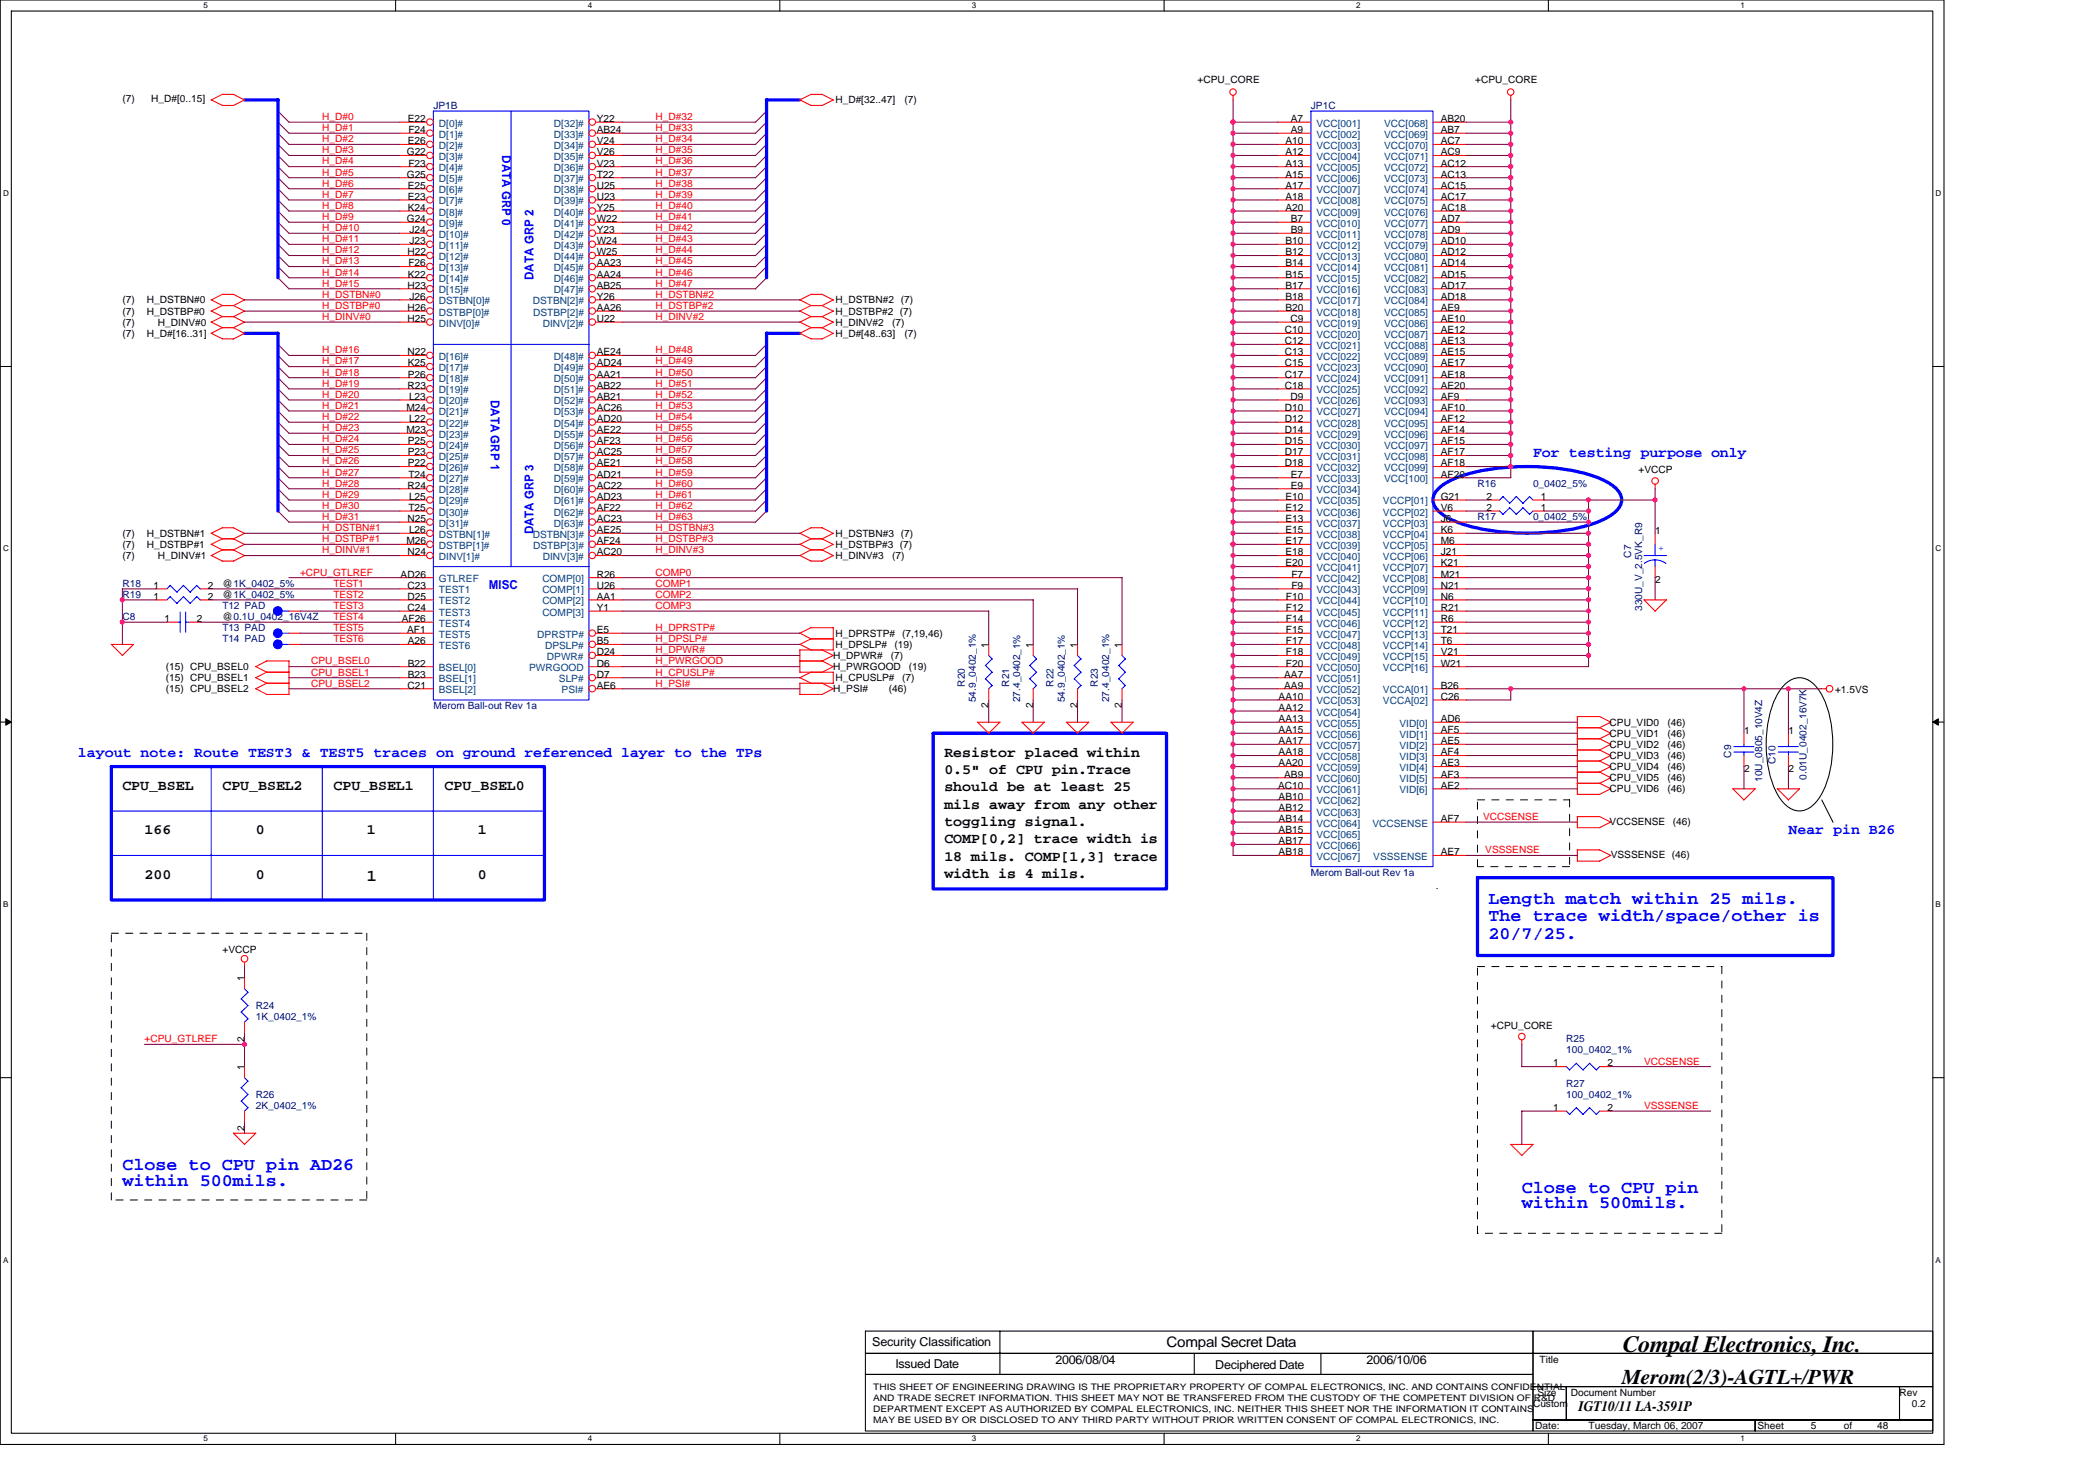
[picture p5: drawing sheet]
<svg xmlns="http://www.w3.org/2000/svg" width="297mm" height="210mm" viewBox="0 0 297 210" stroke-linecap="round" stroke-linejoin="round" font-family="sans-serif">
<defs><g id="words">
<text font-size="3.3" x="230.1" y="191.6">Compal Electronics, Inc.</text>
<text font-size="3" x="230" y="196.1">Merom(2/3)-AGTL+/PWR</text>
<g font-size="2.5" fill="#00f">
<text x="211" y="128.1">Length match within 25 mils.</text>
<text x="211" y="130.6">The trace width/space/other is</text>
<text x="211" y="133.1">20/7/25.</text>
<text x="17.4" y="165.9">Close to CPU pin AD26</text>
<text x="17.4" y="168">within 500mils.</text>
<text x="215.8" y="169">Close to CPU pin</text>
<text x="215.8" y="171.2">within 500mils.</text>
</g>
<text font-size="2.4" x="52" y="124.8">1</text>
<g font-size="2.1" fill="#00f">
<text x="217.4" y="64.7">For testing purpose only</text>
<text x="11" y="107.2">layout note: Route TEST3 &amp; TEST5 traces on ground referenced layer to the TPs</text>
<text x="253.6" y="118.3">Near pin B26</text>
</g>
<g font-size="2.1">
<text x="133.9" y="107.2">Resistor placed within</text>
<text x="17.4" y="112">CPU_BSEL</text>
<text x="31.5" y="112">CPU_BSEL2</text>
<text x="47.3" y="112">CPU_BSEL1</text>
<text x="63" y="112">CPU_BSEL0</text>
<text x="133.9" y="109.7">0.5&quot; of CPU pin.Trace</text>
<text x="133.9" y="112.1">should be at least 25</text>
<text x="20.5" y="118.3">166</text>
<text x="36.3" y="118.3">0</text>
<text x="52" y="118.3">1</text>
<text x="67.8" y="118.3">1</text>
<text x="133.9" y="114.6">mils away from any other</text>
<text x="133.9" y="117.1">toggling signal.</text>
<text x="133.9" y="119.5">COMP[0,2] trace width is</text>
<text x="20.5" y="124.6">200</text>
<text x="36.3" y="124.6">0</text>
<text x="67.8" y="124.6">0</text>
<text x="133.9" y="122">18 mils. COMP[1,3] trace</text>
<text x="133.9" y="124.4">width is 4 mils.</text>
<text x="165.4" y="191">Compal Secret Data</text>
<text x="223.8" y="200">IGT10/11 LA-3591P</text>
</g>
<g font-size="1.7" fill="#00f">
<text x="71.2" y="22" transform="rotate(90 71.2 22)">DATA GRP 0</text>
<text x="75.6" y="39.7" transform="rotate(-90 75.6 39.7)">DATA GRP 2</text>
<text x="69.6" y="56.7" transform="rotate(90 69.6 56.7)">DATA GRP 1</text>
<text x="75.6" y="75.7" transform="rotate(-90 75.6 75.7)">DATA GRP 3</text>
<text x="69.3" y="83.5">MISC</text>
</g>
<g font-size="1.7">
<text x="123.7" y="190.8">Security Classification</text>
<text x="127" y="193.8">Issued Date</text>
<text x="149.6" y="193.4">2006/08/04</text>
<text x="172.3" y="194">Deciphered Date</text>
<text x="193.7" y="193.4">2006/10/06</text>
</g>
<g font-size="1.4">
<text x="169.8" y="11.8">+CPU_CORE</text>
<text x="209.2" y="11.8">+CPU_CORE</text>
<text x="17.4" y="14.5">(7)</text>
<text x="21.4" y="14.5">H_D#[0..15]</text>
<text x="57.8" y="17.3">E22</text>
<text x="84.6" y="17.3">Y22</text>
<text x="118.4" y="14.6">H_D#[32..47]</text>
<text x="128.2" y="14.6">(7)</text>
<text x="183" y="17.3">A7</text>
<text x="204.3" y="17.3">AB20</text>
<text x="57.7" y="22">G22</text>
<text x="57.8" y="20.4">E26</text>
<text x="57.9" y="18.9">F24</text>
<text x="57.9" y="23.6">F23</text>
<text x="84.6" y="18.9">AB24</text>
<text x="84.6" y="20.4">V24</text>
<text x="84.6" y="22">V26</text>
<text x="84.6" y="23.6">V23</text>
<text x="182.2" y="20.4">A10</text>
<text x="182.2" y="22">A12</text>
<text x="182.2" y="23.6">A13</text>
<text x="183" y="18.9">A9</text>
<text x="204.3" y="18.9">AB7</text>
<text x="204.3" y="20.4">AC7</text>
<text x="204.3" y="22">AC9</text>
<text x="204.3" y="23.6">AC12</text>
<text x="57.7" y="25.2">G25</text>
<text x="57.8" y="26.7">E25</text>
<text x="57.8" y="28.3">E23</text>
<text x="57.8" y="29.9">K24</text>
<text x="84.6" y="25.2">T22</text>
<text x="84.6" y="26.7">U25</text>
<text x="84.6" y="28.3">U23</text>
<text x="84.6" y="29.9">Y25</text>
<text x="182.2" y="25.2">A15</text>
<text x="182.2" y="26.7">A17</text>
<text x="182.2" y="28.3">A18</text>
<text x="182.2" y="29.9">A20</text>
<text x="204.3" y="25.2">AC13</text>
<text x="204.3" y="26.7">AC15</text>
<text x="204.3" y="28.3">AC17</text>
<text x="204.3" y="29.9">AC18</text>
<text x="57.7" y="31.5">G24</text>
<text x="58.1" y="33">J24</text>
<text x="58.1" y="34.6">J23</text>
<text x="84.6" y="31.5">W22</text>
<text x="84.6" y="33">Y23</text>
<text x="84.6" y="34.6">W24</text>
<text x="182.2" y="34.6">B10</text>
<text x="183" y="31.5">B7</text>
<text x="183" y="33">B9</text>
<text x="204.3" y="31.5">AD7</text>
<text x="204.3" y="33">AD9</text>
<text x="204.3" y="34.6">AD10</text>
<text x="57.8" y="36.2">H22</text>
<text x="57.8" y="40.9">H23</text>
<text x="57.8" y="39.3">K22</text>
<text x="57.9" y="37.8">F26</text>
<text x="84.6" y="36.2">W25</text>
<text x="84.6" y="37.8">AA23</text>
<text x="84.6" y="39.3">AA24</text>
<text x="84.6" y="40.9">AB25</text>
<text x="182.2" y="36.2">B12</text>
<text x="182.2" y="37.8">B14</text>
<text x="182.2" y="39.3">B15</text>
<text x="182.2" y="40.9">B17</text>
<text x="204.3" y="36.2">AD12</text>
<text x="204.3" y="37.8">AD14</text>
<text x="204.3" y="39.3">AD15</text>
<text x="204.3" y="40.9">AD17</text>
<text x="17.4" y="46.1">(7)</text>
<text x="17.4" y="43">(7)</text>
<text x="17.4" y="44.6">(7)</text>
<text x="17.4" y="47.7">(7)</text>
<text x="20.8" y="43">H_DSTBN#0</text>
<text x="20.8" y="44.6">H_DSTBP#0</text>
<text x="20.8" y="47.7">H_D#[16..31]</text>
<text x="22.4" y="46.1">H_DINV#0</text>
<text x="57.8" y="45.6">H25</text>
<text x="57.8" y="44.1">H26</text>
<text x="58.1" y="42.5">J26</text>
<text x="84.6" y="45.6">U22</text>
<text x="84.6" y="42.5">Y26</text>
<text x="84.6" y="44.1">AA26</text>
<text x="118.4" y="43">H_DSTBN#2 (7)</text>
<text x="118.4" y="44.6">H_DSTBP#2 (7)</text>
<text x="118.4" y="46.1">H_DINV#2</text>
<text x="118.4" y="47.7">H_D#[48..63]</text>
<text x="126.5" y="46.1">(7)</text>
<text x="128.2" y="47.7">(7)</text>
<text x="182.2" y="47.2">C10</text>
<text x="182.2" y="42.5">B18</text>
<text x="182.2" y="44.1">B20</text>
<text x="183" y="45.6">C9</text>
<text x="204.3" y="42.5">AD18</text>
<text x="204.3" y="44.1">AE9</text>
<text x="204.3" y="45.6">AE10</text>
<text x="204.3" y="47.2">AE12</text>
<text x="57.8" y="50.4">N22</text>
<text x="57.8" y="51.9">K25</text>
<text x="57.8" y="53.5">P26</text>
<text x="84.6" y="50.4">AE24</text>
<text x="84.6" y="51.9">AD24</text>
<text x="84.6" y="53.5">AA21</text>
<text x="182.2" y="48.8">C12</text>
<text x="182.2" y="50.4">C13</text>
<text x="182.2" y="51.9">C15</text>
<text x="182.2" y="53.5">C17</text>
<text x="204.3" y="48.8">AE13</text>
<text x="204.3" y="50.4">AE15</text>
<text x="204.3" y="51.9">AE17</text>
<text x="204.3" y="53.5">AE18</text>
<text x="57.6" y="58.2">M24</text>
<text x="57.8" y="55.1">R23</text>
<text x="58" y="56.7">L23</text>
<text x="58" y="59.8">L22</text>
<text x="84.6" y="55.1">AB22</text>
<text x="84.6" y="56.7">AB21</text>
<text x="84.6" y="58.2">AC26</text>
<text x="84.6" y="59.8">AD20</text>
<text x="182.2" y="55.1">C18</text>
<text x="182.2" y="58.2">D10</text>
<text x="182.2" y="59.8">D12</text>
<text x="183" y="56.7">D9</text>
<text x="204.3" y="55.1">AE20</text>
<text x="204.3" y="56.7">AF9</text>
<text x="204.3" y="58.2">AF10</text>
<text x="204.3" y="59.8">AF12</text>
<text x="57.6" y="61.4">M23</text>
<text x="57.8" y="63">P25</text>
<text x="57.8" y="64.5">P23</text>
<text x="84.6" y="61.4">AE22</text>
<text x="84.6" y="63">AF23</text>
<text x="84.6" y="64.5">AC25</text>
<text x="182.2" y="61.4">D14</text>
<text x="182.2" y="63">D15</text>
<text x="182.2" y="64.5">D17</text>
<text x="204.3" y="61.4">AF14</text>
<text x="204.3" y="63">AF15</text>
<text x="204.3" y="64.5">AF17</text>
<text x="57.8" y="69.3">R24</text>
<text x="57.8" y="66.1">P22</text>
<text x="57.9" y="67.7">T24</text>
<text x="58" y="70.8">L25</text>
<text x="84.6" y="66.1">AE21</text>
<text x="84.6" y="67.7">AD21</text>
<text x="84.6" y="69.3">AC22</text>
<text x="84.6" y="70.8">AD23</text>
<text x="182.2" y="66.1">D18</text>
<text x="182.2" y="70.8">E10</text>
<text x="183" y="67.7">E7</text>
<text x="183" y="69.3">E9</text>
<text x="204.3" y="66.1">AF18</text>
<text x="204.3" y="67.7">AF20</text>
<text x="204.3" y="70.8">G21</text>
<text x="210.8" y="70.8">2</text>
<text x="218.5" y="70.8">1</text>
<text x="232.3" y="67.1">+VCCP</text>
<text x="17.4" y="76.1">(7)</text>
<text x="17.4" y="77.6">(7)</text>
<text x="20.8" y="76.1">H_DSTBN#1</text>
<text x="20.8" y="77.6">H_DSTBP#1</text>
<text x="57.6" y="77.1">M26</text>
<text x="57.8" y="74">N25</text>
<text x="57.9" y="72.4">T25</text>
<text x="58" y="75.6">L26</text>
<text x="84.6" y="72.4">AF22</text>
<text x="84.6" y="74">AC23</text>
<text x="84.6" y="75.6">AE25</text>
<text x="84.6" y="77.1">AF24</text>
<text x="118.4" y="76.1">H_DSTBN#3 (7)</text>
<text x="118.4" y="77.6">H_DSTBP#3 (7)</text>
<text x="182.2" y="72.4">E12</text>
<text x="182.2" y="74">E13</text>
<text x="182.2" y="75.6">E15</text>
<text x="182.2" y="77.1">E17</text>
<text x="204.3" y="74">J6</text>
<text x="204.3" y="75.6">K6</text>
<text x="204.3" y="77.1">M6</text>
<text x="204.3" y="72.4">V6</text>
<text x="210.8" y="72.4">2</text>
<text x="218.5" y="72.4">1</text>
<text x="234.7" y="75.7">1</text>
<text x="17.4" y="79.2">(7)</text>
<text x="21.8" y="83.4">1</text>
<text x="22.4" y="79.2">H_DINV#1</text>
<text x="29.5" y="83.4">2</text>
<text x="31.5" y="83.1">@1K_0402_5%</text>
<text x="56.8" y="81.9">AD26</text>
<text x="57.8" y="78.7">N24</text>
<text x="57.8" y="83.4">C23</text>
<text x="84.6" y="81.9">R26</text>
<text x="84.6" y="83.4">U26</text>
<text x="84.6" y="78.7">AC20</text>
<text x="118.4" y="79.2">H_DINV#3</text>
<text x="126.5" y="79.2">(7)</text>
<text x="182.2" y="78.7">E18</text>
<text x="182.2" y="80.3">E20</text>
<text x="183.1" y="81.9">F7</text>
<text x="183.1" y="83.4">F9</text>
<text x="204.3" y="78.7">J21</text>
<text x="204.3" y="80.3">K21</text>
<text x="204.3" y="81.9">M21</text>
<text x="204.3" y="83.4">N21</text>
<text x="234.7" y="82.7">2</text>
<text x="21.8" y="85">1</text>
<text x="23.3" y="88.2">1</text>
<text x="27.9" y="88.2">2</text>
<text x="29.5" y="85">2</text>
<text x="31.5" y="87.9">@0.1U_0402_16V4Z</text>
<text x="31.5" y="84.7">@1K_0402_5%</text>
<text x="57" y="88.2">AF26</text>
<text x="57.7" y="89.7">AF1</text>
<text x="57.8" y="86.6">C24</text>
<text x="57.8" y="85">D25</text>
<text x="84.6" y="85">AA1</text>
<text x="84.6" y="86.6">Y1</text>
<text x="84.6" y="89.7">E5</text>
<text x="182.3" y="85">F10</text>
<text x="182.3" y="86.6">F12</text>
<text x="182.3" y="88.2">F14</text>
<text x="182.3" y="89.7">F15</text>
<text x="204.3" y="85">N6</text>
<text x="204.3" y="86.6">R21</text>
<text x="204.3" y="88.2">R6</text>
<text x="204.3" y="89.7">T21</text>
<text x="23.5" y="95">(15) CPU_BSEL0</text>
<text x="57.8" y="94.5">B22</text>
<text x="57.8" y="91.3">A26</text>
<text x="84.6" y="91.3">B5</text>
<text x="84.6" y="92.9">D24</text>
<text x="84.6" y="94.5">D6</text>
<text x="118.1" y="93.4">H_DPWR#</text>
<text x="118.1" y="95">H_PWRGOOD</text>
<text x="118.4" y="90.2">H_DPRSTP# (7,19,46)</text>
<text x="118.4" y="91.8">H_DPSLP#</text>
<text x="126.3" y="93.4">(7)</text>
<text x="126.8" y="91.8">(19)</text>
<text x="128.9" y="95">(19)</text>
<text x="140.2" y="91.8" transform="rotate(-90 140.2 91.8)">1</text>
<text x="146.5" y="91.8" transform="rotate(-90 146.5 91.8)">1</text>
<text x="152.8" y="91.8" transform="rotate(-90 152.8 91.8)">1</text>
<text x="159.1" y="91.8" transform="rotate(-90 159.1 91.8)">1</text>
<text x="182.3" y="91.3">F17</text>
<text x="182.3" y="92.9">F18</text>
<text x="182.3" y="94.5">F20</text>
<text x="204.3" y="91.3">T6</text>
<text x="204.3" y="92.9">V21</text>
<text x="204.3" y="94.5">W21</text>
<text x="23.5" y="96.5">(15) CPU_BSEL1</text>
<text x="23.5" y="98.1">(15) CPU_BSEL2</text>
<text x="57.8" y="97.6">C21</text>
<text x="57.8" y="96">B23</text>
<text x="84.6" y="97.6">AE6</text>
<text x="84.6" y="96">D7</text>
<text x="118.1" y="98.1">H_PSI#</text>
<text x="118.4" y="96.5">H_CPUSLP#</text>
<text x="126" y="98.1">(46)</text>
<text x="127.9" y="96.5">(7)</text>
<text x="140.2" y="100.4" transform="rotate(-90 140.2 100.4)">2</text>
<text x="146.5" y="100.4" transform="rotate(-90 146.5 100.4)">2</text>
<text x="152.8" y="100.4" transform="rotate(-90 152.8 100.4)">2</text>
<text x="159.1" y="100.4" transform="rotate(-90 159.1 100.4)">2</text>
<text x="181.3" y="99.2">AA10</text>
<text x="181.3" y="100.8">AA12</text>
<text x="182.1" y="96">AA7</text>
<text x="182.1" y="97.6">AA9</text>
<text x="204.3" y="97.6">B26</text>
<text x="204.3" y="99.2">C26</text>
<text x="260.2" y="98.3">+1.5VS</text>
<text x="181.3" y="102.3">AA13</text>
<text x="181.3" y="103.9">AA15</text>
<text x="181.3" y="105.5">AA17</text>
<text x="181.3" y="107.1">AA18</text>
<text x="204.3" y="102.3">AD6</text>
<text x="204.3" y="103.9">AF5</text>
<text x="204.3" y="105.5">AE5</text>
<text x="204.3" y="107.1">AF4</text>
<text x="228.2" y="102.8">CPU_VID0</text>
<text x="228.2" y="104.4">CPU_VID1</text>
<text x="228.2" y="106">CPU_VID2</text>
<text x="228.2" y="107.6">CPU_VID3</text>
<text x="236.4" y="102.8">(46)</text>
<text x="236.4" y="104.4">(46)</text>
<text x="236.4" y="106">(46)</text>
<text x="236.4" y="107.6">(46)</text>
<text x="247.3" y="104.1">1</text>
<text x="253.6" y="104.1">1</text>
<text x="181.2" y="111.8">AC10</text>
<text x="181.3" y="108.6">AA20</text>
<text x="181.3" y="113.3">AB10</text>
<text x="182.1" y="110.2">AB9</text>
<text x="204.3" y="108.6">AE3</text>
<text x="204.3" y="110.2">AF3</text>
<text x="204.3" y="111.8">AE2</text>
<text x="228.2" y="109.1">CPU_VID4</text>
<text x="228.2" y="110.7">CPU_VID5</text>
<text x="228.2" y="112.3">CPU_VID6</text>
<text x="236.4" y="109.1">(46)</text>
<text x="236.4" y="110.7">(46)</text>
<text x="236.4" y="112.3">(46)</text>
<text x="247.3" y="109.5">2</text>
<text x="253.6" y="109.5">2</text>
<text x="181.3" y="114.9">AB12</text>
<text x="181.3" y="116.5">AB14</text>
<text x="181.3" y="118.1">AB15</text>
<text x="181.3" y="119.7">AB17</text>
<text x="204.3" y="116.5">AF7</text>
<text x="228.2" y="116.9">VCCSENSE</text>
<text x="237.2" y="116.9">(46)</text>
<text x="181.3" y="121.2">AB18</text>
<text x="203.6" y="126">.</text>
<text x="204.3" y="121.2">AE7</text>
<text x="228.4" y="121.6">VSSSENSE (46)</text>
<text x="31.5" y="135.1">+VCCP</text>
<text x="34.6" y="139" transform="rotate(-90 34.6 139)">1</text>
<text x="34.6" y="147.6" transform="rotate(-90 34.6 147.6)">2</text>
<text x="211.4" y="145.8">+CPU_CORE</text>
<text x="34.6" y="151.6" transform="rotate(-90 34.6 151.6)">1</text>
<text x="220.2" y="151.2">1</text>
<text x="227.9" y="151.2">2</text>
<text x="34.6" y="160.2" transform="rotate(-90 34.6 160.2)">2</text>
<text x="220.2" y="157.5">1</text>
<text x="227.9" y="157.5">2</text>
<text x="218" y="197.8">Size</text>
<text x="218.3" y="193.2">Title</text>
<text x="222.7" y="197.8">Document Number</text>
<text x="269.3" y="197.8">Rev</text>
<text x="217.4" y="199.4">Custom</text>
<text x="217.7" y="202.5">Date:</text>
<text x="225.2" y="202.5">Tuesday, March 06, 2007</text>
<text x="249.2" y="202.5">Sheet</text>
<text x="256.7" y="202.5">5</text>
<text x="261.4" y="202.5">of</text>
<text x="266.2" y="202.5">48</text>
<text x="271.1" y="199.4">0.2</text>
</g>
<g font-size="1.4" fill="#f00">
<text x="45.7" y="17">H_D#0</text>
<text x="92.9" y="17">H_D#32</text>
<text x="45.7" y="23.3">H_D#4</text>
<text x="45.7" y="21.7">H_D#3</text>
<text x="45.7" y="20.2">H_D#2</text>
<text x="45.7" y="18.6">H_D#1</text>
<text x="92.9" y="21.7">H_D#35</text>
<text x="92.9" y="20.2">H_D#34</text>
<text x="92.9" y="18.6">H_D#33</text>
<text x="92.9" y="23.3">H_D#36</text>
<text x="45.7" y="26.5">H_D#6</text>
<text x="45.7" y="29.6">H_D#8</text>
<text x="45.7" y="24.9">H_D#5</text>
<text x="45.7" y="28">H_D#7</text>
<text x="92.9" y="24.9">H_D#37</text>
<text x="92.9" y="28">H_D#39</text>
<text x="92.9" y="29.6">H_D#40</text>
<text x="92.9" y="26.5">H_D#38</text>
<text x="45.7" y="32.8">H_D#10</text>
<text x="45.7" y="31.2">H_D#9</text>
<text x="45.7" y="35.9">H_D#12</text>
<text x="45.7" y="34.3">H_D#11</text>
<text x="92.9" y="31.2">H_D#41</text>
<text x="92.9" y="34.3">H_D#43</text>
<text x="92.9" y="35.9">H_D#44</text>
<text x="92.9" y="32.8">H_D#42</text>
<text x="45.7" y="39.1">H_D#14</text>
<text x="45.7" y="37.5">H_D#13</text>
<text x="45.7" y="40.6">H_D#15</text>
<text x="92.9" y="39.1">H_D#46</text>
<text x="92.9" y="40.6">H_D#47</text>
<text x="92.9" y="37.5">H_D#45</text>
<text x="45.7" y="45.4">H_DINV#0</text>
<text x="45.7" y="43.8">H_DSTBP#0</text>
<text x="45.7" y="42.2">H_DSTBN#0</text>
<text x="92.9" y="45.4">H_DINV#2</text>
<text x="92.9" y="42.2">H_DSTBN#2</text>
<text x="92.9" y="43.8">H_DSTBP#2</text>
<text x="45.7" y="50.1">H_D#16</text>
<text x="45.7" y="53.2">H_D#18</text>
<text x="45.7" y="51.6">H_D#17</text>
<text x="92.9" y="50.1">H_D#48</text>
<text x="92.9" y="53.2">H_D#50</text>
<text x="92.9" y="51.6">H_D#49</text>
<text x="45.7" y="56.4">H_D#20</text>
<text x="45.7" y="54.8">H_D#19</text>
<text x="45.7" y="59.5">H_D#22</text>
<text x="45.7" y="58">H_D#21</text>
<text x="92.9" y="56.4">H_D#52</text>
<text x="92.9" y="54.8">H_D#51</text>
<text x="92.9" y="59.5">H_D#54</text>
<text x="92.9" y="58">H_D#53</text>
<text x="45.7" y="64.3">H_D#25</text>
<text x="45.7" y="62.7">H_D#24</text>
<text x="45.7" y="61.1">H_D#23</text>
<text x="45.7" y="65.8">H_D#26</text>
<text x="92.9" y="62.7">H_D#56</text>
<text x="92.9" y="61.1">H_D#55</text>
<text x="92.9" y="65.8">H_D#58</text>
<text x="92.9" y="64.3">H_D#57</text>
<text x="45.7" y="67.4">H_D#27</text>
<text x="45.7" y="70.5">H_D#29</text>
<text x="45.7" y="69">H_D#28</text>
<text x="92.9" y="67.4">H_D#59</text>
<text x="92.9" y="70.5">H_D#61</text>
<text x="92.9" y="69">H_D#60</text>
<text x="45.7" y="73.7">H_D#31</text>
<text x="45.7" y="72.1">H_D#30</text>
<text x="45.7" y="76.9">H_DSTBP#1</text>
<text x="45.7" y="75.3">H_DSTBN#1</text>
<text x="92.9" y="75.3">H_DSTBN#3</text>
<text x="92.9" y="76.9">H_DSTBP#3</text>
<text x="92.9" y="73.7">H_D#63</text>
<text x="92.9" y="72.1">H_D#62</text>
<text x="42.5" y="81.6">+CPU_GTLREF</text>
<text x="45.7" y="78.4">H_DINV#1</text>
<text x="47.3" y="83.1">TEST1</text>
<text x="92.9" y="78.4">H_DINV#3</text>
<text x="92.9" y="81.6">COMP0</text>
<text x="92.9" y="83.1">COMP1</text>
<text x="47.3" y="84.7">TEST2</text>
<text x="47.3" y="87.9">TEST4</text>
<text x="47.3" y="86.3">TEST3</text>
<text x="47.3" y="89.5">TEST5</text>
<text x="92.9" y="84.7">COMP2</text>
<text x="92.9" y="86.3">COMP3</text>
<text x="92.9" y="89.5">H_DPRSTP#</text>
<text x="44.1" y="95.8">CPU_BSEL1</text>
<text x="44.1" y="94.2">CPU_BSEL0</text>
<text x="47.3" y="91">TEST6</text>
<text x="92.9" y="94.2">H_PWRGOOD</text>
<text x="92.9" y="95.8">H_CPUSLP#</text>
<text x="92.9" y="91">H_DPSLP#</text>
<text x="92.9" y="92.6">H_DPWR#</text>
<text x="44.1" y="97.3">CPU_BSEL2</text>
<text x="92.9" y="97.3">H_PSI#</text>
<text x="210.3" y="116.2">VCCSENSE</text>
<text x="210.6" y="120.9">VSSSENSE</text>
<text x="20.5" y="147.7">+CPU_GTLREF</text>
<text x="233.1" y="150.9">VCCSENSE</text>
<text x="233.1" y="157.2">VSSSENSE</text>
</g>
<g font-size="1.4" fill="#000080">
<text x="61.4" y="15.4">JP1B</text>
<text x="185.9" y="15.4">JP1C</text>
<text x="209.5" y="69">R16</text>
<text x="217.4" y="69">0_0402_5%</text>
<text x="209.5" y="73.7">R17</text>
<text x="217.4" y="73.7">0_0402_5%</text>
<text x="17.4" y="83.1">R18</text>
<text x="231.3" y="79" transform="rotate(-90 231.3 79)">C7</text>
<text x="17.4" y="87.9">C8</text>
<text x="17.4" y="84.7">R19</text>
<text x="31.5" y="86.3">T12 PAD</text>
<text x="31.5" y="89.5">T13 PAD</text>
<text x="232.8" y="86.6" transform="rotate(-90 232.8 86.6)">330U_V_2.5VK_R9</text>
<text x="31.5" y="91">T14 PAD</text>
<text x="61.4" y="100.5">Merom Ball-out Rev 1a</text>
<text x="136.8" y="97.3" transform="rotate(-90 136.8 97.3)">R20</text>
<text x="138.3" y="99.5" transform="rotate(-90 138.3 99.5)">54.9_0402_1%</text>
<text x="143.1" y="97.3" transform="rotate(-90 143.1 97.3)">R21</text>
<text x="144.6" y="99.5" transform="rotate(-90 144.6 99.5)">27.4_0402_1%</text>
<text x="149.4" y="97.3" transform="rotate(-90 149.4 97.3)">R22</text>
<text x="151" y="99.5" transform="rotate(-90 151 99.5)">54.9_0402_1%</text>
<text x="155.7" y="97.3" transform="rotate(-90 155.7 97.3)">R23</text>
<text x="157.2" y="99.5" transform="rotate(-90 157.2 99.5)">27.4_0402_1%</text>
<text x="245.4" y="107.4" transform="rotate(-90 245.4 107.4)">C9</text>
<text x="249.8" y="110.8" transform="rotate(-90 249.8 110.8)">10U_0805_10V4Z</text>
<text x="251.7" y="108.3" transform="rotate(-90 251.7 108.3)">C10</text>
<text x="256.2" y="110.5" transform="rotate(-90 256.2 110.5)">0.01U_0402_16V7K</text>
<text x="185.9" y="124.1">Merom Ball-out Rev 1a</text>
<text x="36.3" y="143">R24</text>
<text x="36.3" y="144.6">1K_0402_1%</text>
<text x="222.1" y="147.7">R25</text>
<text x="222.1" y="149.3">100_0402_1%</text>
<text x="36.3" y="155.6">R26</text>
<text x="222.1" y="154">R27</text>
<text x="222.1" y="155.6">100_0402_1%</text>
<text x="36.3" y="157.2">2K_0402_1%</text>
</g>
<g font-size="1.4" fill="#004080">
<text x="62.2" y="17.9">D[0]#</text>
<text x="78.5" y="17.9">D[32]#</text>
<text x="186.6" y="17.9">VCC[001]</text>
<text x="196.3" y="18">VCC[068]</text>
<text x="62.2" y="19.5">D[1]#</text>
<text x="62.2" y="21.1">D[2]#</text>
<text x="62.2" y="22.7">D[3]#</text>
<text x="78.5" y="19.5">D[33]#</text>
<text x="78.5" y="21.1">D[34]#</text>
<text x="78.5" y="22.7">D[35]#</text>
<text x="186.6" y="19.5">VCC[002]</text>
<text x="186.6" y="21.1">VCC[003]</text>
<text x="186.6" y="22.7">VCC[004]</text>
<text x="196.3" y="19.5">VCC[069]</text>
<text x="196.3" y="21.1">VCC[070]</text>
<text x="196.3" y="22.7">VCC[071]</text>
<text x="62.2" y="24.3">D[4]#</text>
<text x="62.2" y="25.8">D[5]#</text>
<text x="62.2" y="27.4">D[6]#</text>
<text x="62.2" y="29">D[7]#</text>
<text x="78.5" y="24.3">D[36]#</text>
<text x="78.5" y="25.8">D[37]#</text>
<text x="78.5" y="27.4">D[38]#</text>
<text x="78.5" y="29">D[39]#</text>
<text x="186.6" y="24.3">VCC[005]</text>
<text x="186.6" y="25.8">VCC[006]</text>
<text x="186.6" y="27.4">VCC[007]</text>
<text x="186.6" y="29">VCC[008]</text>
<text x="196.3" y="24.3">VCC[072]</text>
<text x="196.3" y="25.8">VCC[073]</text>
<text x="196.3" y="27.4">VCC[074]</text>
<text x="196.3" y="29">VCC[075]</text>
<text x="62.2" y="33.7">D[10]#</text>
<text x="62.2" y="35.3">D[11]#</text>
<text x="62.2" y="30.5">D[8]#</text>
<text x="62.2" y="32.1">D[9]#</text>
<text x="78.5" y="30.5">D[40]#</text>
<text x="78.5" y="32.1">D[41]#</text>
<text x="78.5" y="33.7">D[42]#</text>
<text x="78.5" y="35.3">D[43]#</text>
<text x="186.6" y="30.5">VCC[009]</text>
<text x="186.6" y="32.1">VCC[010]</text>
<text x="186.6" y="33.7">VCC[011]</text>
<text x="186.6" y="35.3">VCC[012]</text>
<text x="196.3" y="30.5">VCC[076]</text>
<text x="196.3" y="32.1">VCC[077]</text>
<text x="196.3" y="33.7">VCC[078]</text>
<text x="196.3" y="35.3">VCC[079]</text>
<text x="62.2" y="36.9">D[12]#</text>
<text x="62.2" y="38.4">D[13]#</text>
<text x="62.2" y="40">D[14]#</text>
<text x="62.2" y="41.6">D[15]#</text>
<text x="78.5" y="36.9">D[44]#</text>
<text x="78.5" y="38.4">D[45]#</text>
<text x="78.5" y="40">D[46]#</text>
<text x="78.5" y="41.6">D[47]#</text>
<text x="186.6" y="36.9">VCC[013]</text>
<text x="186.6" y="38.4">VCC[014]</text>
<text x="186.6" y="40">VCC[015]</text>
<text x="186.6" y="41.6">VCC[016]</text>
<text x="196.3" y="36.9">VCC[080]</text>
<text x="196.3" y="38.4">VCC[081]</text>
<text x="196.3" y="40">VCC[082]</text>
<text x="196.3" y="41.6">VCC[083]</text>
<text x="62.2" y="46.3">DINV[0]#</text>
<text x="62.2" y="43.1">DSTBN[0]#</text>
<text x="62.2" y="44.7">DSTBP[0]#</text>
<text x="75.5" y="43.1">DSTBN[2]#</text>
<text x="75.6" y="44.7">DSTBP[2]#</text>
<text x="77" y="46.3">DINV[2]#</text>
<text x="186.6" y="43.1">VCC[017]</text>
<text x="186.6" y="44.7">VCC[018]</text>
<text x="186.6" y="46.3">VCC[019]</text>
<text x="186.6" y="47.9">VCC[020]</text>
<text x="196.3" y="43.1">VCC[084]</text>
<text x="196.3" y="44.7">VCC[085]</text>
<text x="196.3" y="46.3">VCC[086]</text>
<text x="196.3" y="47.9">VCC[087]</text>
<text x="62.2" y="51">D[16]#</text>
<text x="62.2" y="52.6">D[17]#</text>
<text x="78.5" y="51">D[48]#</text>
<text x="78.5" y="52.6">D[49]#</text>
<text x="186.6" y="49.4">VCC[021]</text>
<text x="186.6" y="51">VCC[022]</text>
<text x="186.6" y="52.6">VCC[023]</text>
<text x="196.3" y="49.4">VCC[088]</text>
<text x="196.3" y="51">VCC[089]</text>
<text x="196.3" y="52.6">VCC[090]</text>
<text x="62.2" y="54.2">D[18]#</text>
<text x="62.2" y="55.8">D[19]#</text>
<text x="62.2" y="57.3">D[20]#</text>
<text x="62.2" y="58.9">D[21]#</text>
<text x="78.5" y="54.2">D[50]#</text>
<text x="78.5" y="55.8">D[51]#</text>
<text x="78.5" y="57.3">D[52]#</text>
<text x="78.5" y="58.9">D[53]#</text>
<text x="186.6" y="54.2">VCC[024]</text>
<text x="186.6" y="55.8">VCC[025]</text>
<text x="186.6" y="57.3">VCC[026]</text>
<text x="186.6" y="58.9">VCC[027]</text>
<text x="196.3" y="54.2">VCC[091]</text>
<text x="196.3" y="55.8">VCC[092]</text>
<text x="196.3" y="57.3">VCC[093]</text>
<text x="196.3" y="58.9">VCC[094]</text>
<text x="62.2" y="60.5">D[22]#</text>
<text x="62.2" y="62">D[23]#</text>
<text x="62.2" y="63.6">D[24]#</text>
<text x="62.2" y="65.2">D[25]#</text>
<text x="78.5" y="60.5">D[54]#</text>
<text x="78.5" y="62">D[55]#</text>
<text x="78.5" y="63.6">D[56]#</text>
<text x="78.5" y="65.2">D[57]#</text>
<text x="186.6" y="60.5">VCC[028]</text>
<text x="186.6" y="62">VCC[029]</text>
<text x="186.6" y="63.6">VCC[030]</text>
<text x="186.6" y="65.2">VCC[031]</text>
<text x="196.3" y="60.5">VCC[095]</text>
<text x="196.3" y="62">VCC[096]</text>
<text x="196.3" y="63.6">VCC[097]</text>
<text x="196.3" y="65.2">VCC[098]</text>
<text x="62.2" y="66.8">D[26]#</text>
<text x="62.2" y="68.3">D[27]#</text>
<text x="62.2" y="69.9">D[28]#</text>
<text x="62.2" y="71.5">D[29]#</text>
<text x="78.5" y="66.8">D[58]#</text>
<text x="78.5" y="68.3">D[59]#</text>
<text x="78.5" y="69.9">D[60]#</text>
<text x="78.5" y="71.5">D[61]#</text>
<text x="186.6" y="66.8">VCC[032]</text>
<text x="186.6" y="68.3">VCC[033]</text>
<text x="186.6" y="69.9">VCC[034]</text>
<text x="186.6" y="71.5">VCC[035]</text>
<text x="196.1" y="71.5">VCCP[01]</text>
<text x="196.3" y="66.8">VCC[099]</text>
<text x="196.3" y="68.3">VCC[100]</text>
<text x="62.2" y="73.1">D[30]#</text>
<text x="62.2" y="74.6">D[31]#</text>
<text x="62.2" y="76.2">DSTBN[1]#</text>
<text x="62.2" y="77.8">DSTBP[1]#</text>
<text x="75.5" y="76.2">DSTBN[3]#</text>
<text x="75.6" y="77.8">DSTBP[3]#</text>
<text x="78.5" y="73.1">D[62]#</text>
<text x="78.5" y="74.6">D[63]#</text>
<text x="186.6" y="73.1">VCC[036]</text>
<text x="186.6" y="74.6">VCC[037]</text>
<text x="186.6" y="76.2">VCC[038]</text>
<text x="186.6" y="77.8">VCC[039]</text>
<text x="196.1" y="73.1">VCCP[02]</text>
<text x="196.1" y="74.6">VCCP[03]</text>
<text x="196.1" y="76.2">VCCP[04]</text>
<text x="196.1" y="77.8">VCCP[05]</text>
<text x="62.2" y="79.4">DINV[1]#</text>
<text x="62.2" y="82.5">GTLREF</text>
<text x="76.9" y="82.5">COMP[0]</text>
<text x="77" y="79.4">DINV[3]#</text>
<text x="186.6" y="79.4">VCC[040]</text>
<text x="186.6" y="80.9">VCC[041]</text>
<text x="186.6" y="82.5">VCC[042]</text>
<text x="196.1" y="79.4">VCCP[06]</text>
<text x="196.1" y="80.9">VCCP[07]</text>
<text x="196.1" y="82.5">VCCP[08]</text>
<text x="62.2" y="87.2">TEST3</text>
<text x="62.2" y="85.7">TEST2</text>
<text x="62.2" y="88.8">TEST4</text>
<text x="62.2" y="84.1">TEST1</text>
<text x="76.9" y="84.1">COMP[1]</text>
<text x="76.9" y="85.7">COMP[2]</text>
<text x="76.9" y="87.2">COMP[3]</text>
<text x="186.6" y="84.1">VCC[043]</text>
<text x="186.6" y="85.7">VCC[044]</text>
<text x="186.6" y="87.2">VCC[045]</text>
<text x="186.6" y="88.8">VCC[046]</text>
<text x="196.1" y="84.1">VCCP[09]</text>
<text x="196.1" y="85.7">VCCP[10]</text>
<text x="196.1" y="87.3">VCCP[11]</text>
<text x="196.1" y="88.8">VCCP[12]</text>
<text x="62.2" y="90.4">TEST5</text>
<text x="62.2" y="95.1">BSEL[0]</text>
<text x="62.2" y="92">TEST6</text>
<text x="75" y="95.1">PWRGOOD</text>
<text x="76.2" y="90.4">DPRSTP#</text>
<text x="77.3" y="92">DPSLP#</text>
<text x="77.6" y="93.5">DPWR#</text>
<text x="186.6" y="90.4">VCC[047]</text>
<text x="186.6" y="92">VCC[048]</text>
<text x="186.6" y="93.5">VCC[049]</text>
<text x="186.6" y="95.1">VCC[050]</text>
<text x="196.1" y="90.4">VCCP[13]</text>
<text x="196.1" y="92">VCCP[14]</text>
<text x="196.1" y="93.5">VCCP[15]</text>
<text x="196.1" y="95.1">VCCP[16]</text>
<text x="62.2" y="96.7">BSEL[1]</text>
<text x="62.2" y="98.3">BSEL[2]</text>
<text x="79.2" y="96.7">SLP#</text>
<text x="79.6" y="98.3">PSI#</text>
<text x="186.6" y="96.7">VCC[051]</text>
<text x="186.6" y="98.3">VCC[052]</text>
<text x="186.6" y="99.8">VCC[053]</text>
<text x="186.6" y="101.4">VCC[054]</text>
<text x="196.1" y="99.8">VCCA[02]</text>
<text x="196.1" y="98.3">VCCA[01]</text>
<text x="186.6" y="103">VCC[055]</text>
<text x="186.6" y="104.6">VCC[056]</text>
<text x="186.6" y="106.1">VCC[057]</text>
<text x="186.6" y="107.7">VCC[058]</text>
<text x="198.4" y="103">VID[0]</text>
<text x="198.4" y="104.6">VID[1]</text>
<text x="198.4" y="106.1">VID[2]</text>
<text x="198.4" y="107.7">VID[3]</text>
<text x="186.6" y="109.3">VCC[059]</text>
<text x="186.6" y="110.9">VCC[060]</text>
<text x="186.6" y="112.4">VCC[061]</text>
<text x="198.4" y="112.4">VID[6]</text>
<text x="198.4" y="109.3">VID[4]</text>
<text x="198.4" y="110.9">VID[5]</text>
<text x="186.6" y="114">VCC[062]</text>
<text x="186.6" y="115.6">VCC[063]</text>
<text x="186.6" y="117.2">VCC[064]</text>
<text x="186.6" y="118.7">VCC[065]</text>
<text x="194.6" y="117.2">VCCSENSE</text>
<text x="186.6" y="120.3">VCC[066]</text>
<text x="186.6" y="121.9">VCC[067]</text>
<text x="194.7" y="121.9">VSSSENSE</text>
</g>
<text font-size="1.4" fill="#00f" x="235.2" y="78.1">+</text>
<g font-size="1.3">
<text x="123.8" y="197">THIS SHEET OF ENGINEERING DRAWING IS THE PROPRIETARY PROPERTY OF COMPAL ELECTRONICS, INC. AND CONTAINS CONFIDENTIAL</text>
<text x="123.8" y="198.6">AND TRADE SECRET INFORMATION. THIS SHEET MAY NOT BE TRANSFERED FROM THE CUSTODY OF THE COMPETENT DIVISION OF R&amp;D</text>
<text x="123.8" y="200.1">DEPARTMENT EXCEPT AS AUTHORIZED BY COMPAL ELECTRONICS, INC. NEITHER THIS SHEET NOR THE INFORMATION IT CONTAINS</text>
<text x="123.8" y="201.6">MAY BE USED BY OR DISCLOSED TO ANY THIRD PARTY WITHOUT PRIOR WRITTEN CONSENT OF COMPAL ELECTRONICS, INC.</text>
</g>
<g font-size="1.1">
<text x="28.8" y="1.2">5</text>
<text x="83.3" y="1.2">4</text>
<text x="137.8" y="1.2">3</text>
<text x="192.3" y="1.2">2</text>
<text x="246.8" y="1.2">1</text>
<text x=".4" y="27.8">D</text>
<text x="274.4" y="27.8">D</text>
<text x=".4" y="78.1">C</text>
<text x="274.4" y="78.1">C</text>
<text x=".4" y="128.5">B</text>
<text x="274.4" y="128.5">B</text>
<text x=".4" y="178.9">A</text>
<text x="274.4" y="178.9">A</text>
<text x="28.8" y="204.3">5</text>
<text x="83.3" y="204.3">4</text>
<text x="137.8" y="204.3">3</text>
<text x="192.3" y="204.3">2</text>
<text x="246.8" y="204.3">1</text>
</g>
</g></defs>
<path d="M0 0h275.6v204.7h-275.6zM1.6 1.6h272.4v201.5h-272.4z" fill="none" stroke="#000" stroke-width=".15"/>
<g fill="#fff">
<path d="M28.8 .1h.7v1.3h-.7z"/>
<path d="M28.8 203.3h.7v1.3h-.7z"/>
</g>
<path d="M56.1 0v1.6M56.1 203.1v1.6" fill="none" stroke="#000" stroke-width=".15"/>
<g fill="#fff">
<path d="M83.3 .1h.6v1.3h-.6z"/>
<path d="M83.3 203.3h.6v1.3h-.6z"/>
</g>
<path d="M110.6 0v1.6M110.6 203.1v1.6" fill="none" stroke="#000" stroke-width=".15"/>
<g fill="#fff">
<path d="M137.8 .1h.6v1.3h-.6z"/>
<path d="M137.8 203.3h.6v1.3h-.6z"/>
</g>
<path d="M165.1 0v1.6M165.1 203.1v1.6" fill="none" stroke="#000" stroke-width=".15"/>
<g fill="#fff">
<path d="M192.3 .1h.6v1.3h-.6z"/>
<path d="M192.3 203.3h.6v1.3h-.6z"/>
</g>
<path d="M219.5 0v1.6M219.5 203.1v1.6" fill="none" stroke="#000" stroke-width=".15"/>
<g fill="#fff">
<path d="M246.8 .1h.6v1.3h-.6z"/>
<path d="M246.8 203.3h.6v1.3h-.6z"/>
<path d="M.4 26.8h.8v1.2h-.8z"/>
<path d="M274.4 26.8h.8v1.2h-.8z"/>
<path d="M.4 77.1h.8v1.3h-.8z"/>
<path d="M274.4 77.1h.8v1.3h-.8z"/>
</g>
<path d="M0 51.9h1.6M274 51.9h1.6" fill="none" stroke="#000" stroke-width=".15"/>
<g fill="#fff">
<path d="M.4 127.5h.8v1.3h-.8z"/>
<path d="M274.4 127.5h.8v1.3h-.8z"/>
</g>
<path d="M0 102.3h1.6M274 102.3h1.6" fill="none" stroke="#000" stroke-width=".15"/>
<path d="M.8 101.9l.8 .4-.8 .5zM274 102.3l.8-.4v.9z" fill="#000" stroke="#000" stroke-width=".14"/>
<g fill="#fff">
<path d="M.4 177.9h.8v1.3h-.8z"/>
<path d="M274.4 177.9h.8v1.3h-.8z"/>
</g>
<g fill="none" stroke="#000" stroke-width=".15">
<path d="M253.1 96.9a2.71 2.71 0 0 1 4 0 10.2 10.2 0 0 1 2.6 5.9 16.2 16.2 0 0 1-1.5 9.8 4 4 0 0 1-3.1 2.3 3.3 3.3 0 0 1-2.5-1.5 14.4 14.4 0 0 1-2.1-9.3 12.5 12.5 0 0 1 2.1-6.5zM258.3 113.4l1.6 3.1M0 152.7h1.6M274 152.7h1.6M122.7 188.7h94.7v3.1h-94.7zM122.7 191.8h94.7v3h-94.7zM122.7 194.8h94.7v8h-94.7zM141.8 188.7v6.1M169.3 191.8v3M187.3 191.8v3M217.4 188.7h56.6v3.1h-56.6zM217.4 191.8h56.6v4.7h-56.6z"/>
<path d="M217.4 196.5h4.7v4.8h-4.7zM222.1 196.5h47.2v4.8h-47.2zM269.3 196.5h4.7v4.8h-4.7zM217.4 201.3h31.5v1.5h-31.5zM248.9 201.3h25.1v1.5h-25.1z"/>
</g>
<g fill="none" stroke="#00f" stroke-width=".15">
<path d="M61.4 15.7h22.1v83.5h-22.1zM72.5 15.7v64.6M185.9 15.7h17.3v107.1h-17.3zM61.4 48.8h22.1M212.6 72.4l.5 .5M213.1 70.4l1 .9M213.1 70.4l-.5 .5M214 71.9l1 1 .9-.9M214.1 72l-1 .9M215 70.4l.9 .9M215 70.4l-1 1M215.9 71.9l.9 1 .6-.5"/>
<path d="M216.8 70.4l.6 .5M216.9 70.4l-1 1M233.1 78.7h3.2M233.1 79.9a2.45 2.45 0 0 1 1.6-.5 2.49 2.49 0 0 1 1.5 .5M234.7 77.2v1.6M234.7 79.4v.9M24.1 84.6l1 .9M24.1 83l-.4 .5M24.1 84.5l-.4 .5M25.2 88.2h.4M25.5 86.7v2.9M26 84.6l1 .9"/>
<path d="M26 83l-.9 .9-1-.9M26 84.5l-.9 1M26.3 88.2h.5M26.3 86.7v2.9M27.9 83l.5 .5M27.9 84.6l.5 .4M27.9 83l-.9 .9-1-.9M27.9 84.5l-.9 1M40 86.6h1M40 89.7h1M40 91.3h1M61.4 80.3h22.1"/>
<path d="M139.7 94.3l1 1-1 .9M139.7 96.2l1 1M140.2 92.9l.5 .5-1 .9M140.7 97.2l-.5 .4M146 94.3l1 1M146 96.2l1 1M146.5 92.9l.5 .5M147 93.4l-1 .9M147 95.3l-1 .9M147 97.2l-.5 .4M152.3 94.3l1 1-1 .9M152.3 96.2l1 1"/>
<path d="M152.8 92.9l.5 .5-1 .9M153.3 97.2l-.5 .4M158.6 94.3l1 1M158.6 96.2l1 1M159.1 92.9l.5 .5M159.6 93.4l-1 .9M159.6 95.3l-1 .9M159.6 97.2l-.5 .4M15.8 115h61.4M29.9 108.6v19M45.7 108.6v19M61.4 108.6v19"/>
<path d="M245.8 106.6h2.9M245.8 105.8h2.9M247.3 105.5v.3M247.3 106.6v.5M252.1 106.6h2.9M252.1 105.8h2.9M253.6 105.5v.3M253.6 106.6v.5M15.8 121.2h61.4M34.2 154.2l1 .9M34.2 156.1l1 .9M34.2 141.6l1 .9-1 1"/>
<path d="M34.2 143.4l1 1-.6 .5M34.7 152.7l.5 .5-1 1M34.7 140.1l.5 .6M35.2 155.1l-1 1M35.2 157l-.6 .5M35.2 140.6l-1 1M222.1 157.5l.5 .5M222.1 151.2l.5 .5M223.5 157l1 1M223.5 150.7l1 1M223.5 157l-1 .9M223.5 150.7l-1 .9"/>
<path d="M225.4 157l1 1M225.4 150.7l1 1M225.4 157l-1 .9M225.4 150.7l-1 .9M226.8 157.5l-.5 .4M226.8 151.2l-.5 .4"/>
</g>
<path d="M209.5 113.4h13M222.5 113.4v9.4M15.8 132.3h36.2M52 132.3v37.8M209.5 137h34.6M209.5 122.8v-9.4M222.5 122.8h-13M244.1 137v37.8M15.8 170.1v-37.8M52 170.1h-36.2M209.5 174.8v-37.8M244.1 174.8h-34.6" fill="none" stroke="#000" stroke-width=".14" stroke-dasharray="1 1 1 1 1 1 1 1"/>
<path d="M34.6 14.2l4.8-.1v25.3M113.4 14.2h-4.7v25.2M34.6 47.2h4.8M39.4 47.2v25.2M108.7 47.2h4.7M108.7 47.2v25.2M204.1 69.1a13.2 13.2 0 0 1 6.2-2.4 34.5 34.5 0 0 1 15.1 .6 8.5 8.5 0 0 1 4.1 2.4 1.99 1.99 0 0 1-.5 2.8 13.4 13.4 0 0 1-6.2 2.5 34.3 34.3 0 0 1-15.1-.6 8.5 8.5 0 0 1-4.1-2.4 1.99 1.99 0 0 1 .5-2.9zM15.8 108.6h61.4v19h-61.4zM132.3 103.9h33.1v22.1h-33.1zM209.5 124.4h50.4v11h-50.4z" fill="none" stroke="#00f" stroke-width=".47"/>
<g fill="none" stroke="#f00" stroke-width=".15">
<path d="M29.9 14.1l1.6 .8M29.9 14.2l1.7-.8h1.5l1.6 .8M31.5 14.9h1.6M34.7 14.2l-1.6 .8M56.7 17.3h3.8M56.7 18.9h3.8M84.5 17.3h3.7M84.5 18.9h3.7M115 13.4h1.6M115 13.4l-1.6 .7 1.6 .8h1.6l1.5-.7M116.6 13.4l1.6 .8M174.8 13.5v.7"/>
<path d="M181.1 17.3h4.8M181.1 18.9h4.8M203.2 17.3h4.7M203.2 18.9h4.7M214.2 13.5v.7M56.7 33.1h3.8M56.7 34.6h3.8M56.7 36.2h3.8M56.7 37.8h3.8M56.7 39.4h3.8M56.7 20.5h3.8M56.7 22h3.8"/>
<path d="M56.7 23.6h3.8M56.7 25.2h3.8M56.7 26.8h3.8M56.7 28.3h3.8M56.7 29.9h3.8M56.7 31.5h3.8M84.5 33.1h3.7M84.5 34.6h3.7M84.5 36.2h3.7M84.5 37.8h3.7M84.5 39.4h3.7M84.5 20.5h3.7"/>
<path d="M84.5 22h3.7M84.5 23.6h3.7M84.5 25.2h3.7M84.5 26.8h3.7M84.5 28.3h3.7M84.5 29.9h3.7M84.5 31.5h3.7M181.1 33.1h4.8M181.1 34.6h4.8M181.1 36.2h4.8M181.1 37.8h4.8M181.1 39.4h4.8"/>
<path d="M181.1 20.5h4.8M181.1 22h4.8M181.1 23.6h4.8M181.1 25.2h4.8M181.1 26.8h4.8M181.1 28.3h4.8M181.1 29.9h4.8M181.1 31.5h4.8M203.2 33.1h4.7M203.2 34.6h4.7M203.2 36.2h4.7M203.2 37.8h4.7"/>
<path d="M203.2 39.4h4.7M203.2 20.5h4.7M203.2 22h4.7M203.2 23.6h4.7M203.2 25.2h4.7M203.2 26.8h4.7M203.2 28.3h4.7M203.2 29.9h4.7M203.2 31.5h4.7M29.9 42.5l1.6 .8M29.9 44.1l1.6 .8M29.9 45.6l1.6 .8-1.6 .8"/>
<path d="M29.9 47.2l1.6 .8M31.5 43.3h1.6l1.6 .8M31.5 44.9h1.6l1.6 .8M31.5 46.4h1.6l1.6 .9M31.5 48h1.6M31.5 41.7h1.6l1.6 .8M31.6 41.7l-1.7 .8M31.6 43.3l-1.7 .8M31.6 44.9l-1.7 .8M34.7 42.5l-1.6 .8M34.7 44.1l-1.6 .8M34.7 45.7l-1.6 .8"/>
<path d="M34.7 47.2l-1.6 .8M56.7 40.9h3.8M56.7 50.4h3.8M56.7 52h3.8M56.7 53.5h3.8M56.7 55.1h3.8M56.7 56.7h3.8M56.7 58.3h3.8M56.7 59.8h3.8M56.7 45.7h3.8M56.7 42.5h3.8M56.7 44.1h3.8"/>
<path d="M84.5 40.9h3.7M84.5 50.4h3.7M84.5 52h3.7M84.5 53.5h3.7M84.5 55.1h3.7M84.5 56.7h3.7M84.5 58.3h3.7M84.5 59.8h3.7M84.5 45.7h3.7M84.5 42.5h3.7M84.5 44.1h3.7M113.4 42.5l1.6 .8h1.6"/>
<path d="M113.4 44.1l1.6 .8h1.6M113.4 45.6l1.6 .8h1.6M113.4 47.2l1.6 .8h1.6M115 41.7h1.6M115 41.7l-1.6 .8M115 43.3l-1.6 .8M115 44.9l-1.6 .8M115 46.4l-1.6 .8M116.6 41.7l1.6 .8M116.6 44.9l1.6 .8M116.6 46.4l1.6 .9M118.1 42.5l-1.6 .8 1.7 .8"/>
<path d="M118.1 44.1l-1.6 .8M118.1 45.7l-1.6 .8M118.1 47.2l-1.6 .8M181.1 40.9h4.8M181.1 50.4h4.8M181.1 52h4.8M181.1 53.5h4.8M181.1 55.1h4.8M181.1 56.7h4.8M181.1 58.3h4.8M181.1 59.8h4.8M181.1 45.7h4.8"/>
<path d="M181.1 42.5h4.8M181.1 44.1h4.8M181.1 47.2h4.8M181.1 48.8h4.8M203.2 40.9h4.7M203.2 50.4h4.7M203.2 52h4.7M203.2 53.5h4.7M203.2 55.1h4.7M203.2 56.7h4.7M203.2 58.3h4.7M203.2 59.8h4.7"/>
<path d="M203.2 45.7h4.7M203.2 42.5h4.7M203.2 44.1h4.7M203.2 47.2h4.7M203.2 48.8h4.7M29.9 75.6l1.6 .8M29.9 77.1l1.6 .8M29.9 78.7l1.6 .8M29.9 75.6l1.7-.8h1.5l1.6 .8M31.5 76.4h1.6l1.6 .8M31.5 77.9h1.6l1.6 .9M31.5 79.5h1.6"/>
<path d="M31.6 76.3l-1.7 .9M31.6 77.9l-1.7 .8M34.7 75.6l-1.6 .8M34.7 77.2l-1.6 .8M34.7 78.7l-1.6 .8M56.7 72.4h3.8M56.7 61.4h3.8M56.7 63h3.8M56.7 64.6h3.8M56.7 66.1h3.8M56.7 67.7h3.8M56.7 69.3h3.8"/>
<path d="M56.7 70.9h3.8M56.7 74h3.8M56.7 78.7h3.8M56.7 75.6h3.8M56.7 77.2h3.8M84.5 72.4h3.7M84.5 61.4h3.7M84.5 63h3.7M84.5 64.6h3.7M84.5 66.1h3.7M84.5 67.7h3.7M84.5 69.3h3.7"/>
<path d="M84.5 70.9h3.7M84.5 74h3.7M84.5 78.7h3.7M84.5 75.6h3.7M84.5 77.2h3.7M113.4 77.1l1.6 .8h1.6M115 74.8h1.6M115 74.8l-1.6 .8 1.6 .8h1.6M115 77.9l-1.6 .8 1.6 .8h1.6M115 76.3l-1.6 .9M116.6 74.8l1.6 .8M118.1 75.6l-1.6 .8 1.7 .8"/>
<path d="M118.1 77.2l-1.6 .8 1.7 .8M118.1 78.7l-1.6 .8M181.1 72.4h4.8M181.1 61.4h4.8M181.1 63h4.8M181.1 64.6h4.8M181.1 66.1h4.8M181.1 67.7h4.8M181.1 69.3h4.8M181.1 70.9h4.8M181.1 74h4.8M181.1 78.7h4.8"/>
<path d="M181.1 75.6h4.8M181.1 77.2h4.8M203.2 72.4h4.7M203.2 61.4h4.7M203.2 63h4.7M203.2 64.6h4.7M203.2 66.1h4.7M203.2 67.7h4.7M203.2 70.9h4.7M203.2 74h4.7M203.2 78.7h4.7M203.2 75.6h4.7"/>
<path d="M203.2 77.2h4.7M211 72.4h1.6M211 70.9h1.6M217.4 72.4h1.5M217.4 70.9h1.5M234.7 68.6v.7M234.7 75.6v1.6M15.8 91.3l1.6 1.6M15.8 91.3h3.1l-1.6 1.6M22.1 85h1.6M22.1 83.5h1.6M23.7 88.2h1.5"/>
<path d="M26.8 88.2h1.6M28.4 85h1.5M28.4 83.5h1.5M36.2 94.5l1.6 .8M36.2 96l1.6 .8M36.2 97.6l1.6 .8M37.8 95.3h3.2M37.8 96.8h3.2M37.8 93.7h3.2M37.8 93.7l-1.5 .8M37.8 95.2l-1.5 .9M37.8 96.8l-1.5 .8"/>
<path d="M41 91.3h1.5M41 86.6h1.5M41 89.7h1.5M41 93.7v4.7h-3.2M56.7 97.6h4.7M56.7 91.3h4.7M56.7 85h4.7M56.7 83.5h4.7M56.7 88.2h4.7M56.7 81.9h4.7M56.7 86.6h4.7M56.7 89.7h4.7"/>
<path d="M56.7 94.5h4.7M56.7 96.1h4.7M83.5 85h4.7M83.5 83.5h4.7M83.5 81.9h4.7M83.5 86.6h4.7M83.5 94.5h4.7M84.5 97.6h3.7M84.5 91.3h3.7M84.5 89.7h3.7M84.5 92.9h3.7M84.5 96.1h3.7"/>
<path d="M113.4 93.7h3.2M113.4 89.7l1.6 .9h3.2M113.4 91.3l1.6 .8M113.4 96l1.6 .8M115 89h3.2M115 88.9l-1.6 .8M115 90.5l-1.6 .8M115 95.2l-1.6 .9M116.5 92.1l1.6 .8M116.5 93.7l1.6 .8M116.5 96.8l1.6 .8M118.1 89v3.1h-4.7v3.2h4.8"/>
<path d="M118.1 96.8h-4.7v1.6h3.2M118.1 95.3v1.6M118.2 92.9l-1.6 .8M118.2 94.5l-1.6 .8M118.2 97.6l-1.6 .8M140.2 91.3v1.6M140.2 97.6v1.6M146.5 91.3v1.6M146.5 97.6v1.6M152.8 91.3v1.6M152.8 97.6v1.6M159.1 91.3v1.6"/>
<path d="M159.1 97.6v1.6M181.1 97.6h4.8M181.1 91.3h4.8M181.1 85h4.8M181.1 83.5h4.8M181.1 88.2h4.8M181.1 81.9h4.8M181.1 86.6h4.8M181.1 89.7h4.8M181.1 92.9h4.8M181.1 94.5h4.8M181.1 96.1h4.8"/>
<path d="M181.1 80.3h4.8M181.1 99.2h4.8M203.2 97.6h4.7M203.2 91.3h4.7M203.2 85h4.7M203.2 83.5h4.7M203.2 88.2h4.7M203.2 81.9h4.7M203.2 86.6h4.7M203.2 89.7h4.7M203.2 92.9h4.7M203.2 94.5h4.7"/>
<path d="M203.2 80.3h4.7M203.2 99.2h4.7M233.1 85l1.6 1.6M233.1 85h3.2M234.7 80.3v1.6M236.3 85l-1.6 1.6M258.3 97.6h.6M138.6 102.4h3.2M138.6 102.4l1.6 1.5M141.8 102.3l-1.6 1.6M144.9 102.4h3.2M144.9 102.4l1.6 1.5"/>
<path d="M148.1 102.3l-1.6 1.6M151.2 102.4h3.2M151.2 102.4l1.6 1.5M154.4 102.3l-1.6 1.6M157.5 102.4h3.2M157.5 102.4l1.6 1.5M160.7 102.3l-1.6 1.6M181.1 111.8h4.8M181.1 102.4h4.8M181.1 100.8h4.8M181.1 103.9h4.8M181.1 105.5h4.8"/>
<path d="M181.1 107.1h4.8M181.1 108.6h4.8M181.1 110.2h4.8M181.1 113.4h4.8M181.1 115h4.8M181.1 116.5h4.8M181.1 118.1h4.8M181.1 119.7h4.8M203.2 111.8h4.7M203.2 102.4h4.7M203.2 103.9h4.7M203.2 105.5h4.7"/>
<path d="M203.2 107.1h4.7M203.2 108.6h4.7M203.2 110.2h4.7M203.2 116.5h4.7M223.6 103.1h3.2M223.6 104.7h3.2M223.6 106.3h3.2M223.6 107.9h3.2M223.6 109.4h3.2M223.6 111h3.2M223.6 117.3h3.2M223.6 112.6h3.2"/>
<path d="M226.8 103.1l1.6 .8M226.8 106.3l1.6 .8M226.8 107.8l1.6 .8M226.8 111l1.6 .8M228.4 116.5l-1.6-.8h-3.2v1.6M228.4 102.4l-1.6-.8h-3.2v11M228.4 116.5l-1.6 .8M228.4 102.3l-1.6 .8M228.4 103.9l-1.6 .8 1.6 .8M228.4 105.5l-1.6 .8M228.4 107.1l-1.6 .8M228.4 108.6l-1.6 .8 1.6 .8"/>
<path d="M228.4 110.2l-1.6 .8M228.4 111.8l-1.6 .8M245.7 111.8l1.6 1.6M245.7 111.8h3.2l-1.7 1.6M247.3 103.9v1.6M247.3 107.1v1.5M252 111.8l1.6 1.6M252 111.8h3.2M253.6 103.9v1.6M253.6 107.1v1.5M255.1 111.8l-1.5 1.6M34.7 136.4v.6"/>
<path d="M34.7 138.6v1.5M181.1 121.2h4.8M203.2 121.2h4.7M223.6 122h3.2M228.4 121.2l-1.6-.7h-3.2v1.6M228.4 121.2l-1.6 .8M34.7 144.9v1.6M34.7 151.2v1.5M34.7 157.5v1.5M215.8 147.4v.6M220.5 157.5h1.6M220.5 151.2h1.6"/>
<path d="M226.8 157.5h1.6M226.8 151.2h1.6M33.1 160.6l1.6 1.6M33.1 160.6h3.2l-1.7 1.6M214.2 162.2h3.2M214.2 162.2l1.6 1.6M217.4 162.2l-1.6 1.6"/>
<circle cx="61" cy="17.3" r=".46"/>
<circle cx="61" cy="18.9" r=".46"/>
<circle cx="84" cy="17.3" r=".46"/>
<circle cx="84" cy="18.9" r=".46"/>
<circle cx="174.8" cy="13" r=".46"/>
<circle cx="214.2" cy="13" r=".46"/>
<circle cx="61" cy="23.6" r=".46"/>
<circle cx="61" cy="26.7" r=".46"/>
<circle cx="61" cy="28.3" r=".46"/>
<circle cx="61" cy="37.8" r=".46"/>
<circle cx="61" cy="36.2" r=".46"/>
<circle cx="61" cy="31.5" r=".46"/>
<circle cx="61" cy="34.6" r=".46"/>
<circle cx="61" cy="39.4" r=".46"/>
<circle cx="61" cy="29.9" r=".46"/>
<circle cx="61" cy="22" r=".46"/>
<circle cx="61" cy="33" r=".46"/>
<circle cx="61" cy="25.2" r=".46"/>
<circle cx="61" cy="20.5" r=".46"/>
<circle cx="84" cy="37.8" r=".46"/>
<circle cx="84" cy="28.3" r=".46"/>
<circle cx="84" cy="39.4" r=".46"/>
<circle cx="84" cy="23.6" r=".46"/>
<circle cx="84" cy="26.7" r=".46"/>
<circle cx="84" cy="36.2" r=".46"/>
<circle cx="84" cy="29.9" r=".46"/>
<circle cx="84" cy="31.5" r=".46"/>
<circle cx="84" cy="34.6" r=".46"/>
<circle cx="84" cy="22" r=".46"/>
<circle cx="84" cy="33" r=".46"/>
<circle cx="84" cy="25.2" r=".46"/>
<circle cx="84" cy="20.5" r=".46"/>
<circle cx="61" cy="52" r=".46"/>
<circle cx="61" cy="50.4" r=".46"/>
<circle cx="61" cy="59.8" r=".46"/>
<circle cx="61" cy="56.7" r=".46"/>
<circle cx="61" cy="58.2" r=".46"/>
<circle cx="61" cy="40.9" r=".46"/>
<circle cx="61" cy="53.5" r=".46"/>
<circle cx="61" cy="55.1" r=".46"/>
<circle cx="61" cy="44.1" r=".46"/>
<circle cx="61" cy="42.5" r=".46"/>
<circle cx="61" cy="45.6" r=".46"/>
<circle cx="84" cy="52" r=".46"/>
<circle cx="84" cy="50.4" r=".46"/>
<circle cx="84" cy="58.2" r=".46"/>
<circle cx="84" cy="59.8" r=".46"/>
<circle cx="84" cy="56.7" r=".46"/>
<circle cx="84" cy="40.9" r=".46"/>
<circle cx="84" cy="53.5" r=".46"/>
<circle cx="84" cy="55.1" r=".46"/>
<circle cx="84" cy="42.5" r=".46"/>
<circle cx="84" cy="44.1" r=".46"/>
<circle cx="84" cy="45.6" r=".46"/>
<circle cx="61" cy="64.5" r=".46"/>
<circle cx="61" cy="67.7" r=".46"/>
<circle cx="61" cy="66.1" r=".46"/>
<circle cx="61" cy="74" r=".46"/>
<circle cx="61" cy="61.4" r=".46"/>
<circle cx="61" cy="63" r=".46"/>
<circle cx="61" cy="72.4" r=".46"/>
<circle cx="61" cy="77.1" r=".46"/>
<circle cx="61" cy="78.7" r=".46"/>
<circle cx="61" cy="75.6" r=".46"/>
<circle cx="61" cy="69.3" r=".46"/>
<circle cx="61" cy="70.9" r=".46"/>
<circle cx="84" cy="66.1" r=".46"/>
<circle cx="84" cy="64.5" r=".46"/>
<circle cx="84" cy="67.7" r=".46"/>
<circle cx="84" cy="61.4" r=".46"/>
<circle cx="84" cy="77.1" r=".46"/>
<circle cx="84" cy="74" r=".46"/>
<circle cx="84" cy="63" r=".46"/>
<circle cx="84" cy="78.7" r=".46"/>
<circle cx="84" cy="75.6" r=".46"/>
<circle cx="84" cy="72.4" r=".46"/>
<circle cx="84" cy="70.9" r=".46"/>
<circle cx="84" cy="69.3" r=".46"/>
<circle cx="234.7" cy="68.2" r=".46"/>
<circle cx="84" cy="97.6" r=".46"/>
<circle cx="84" cy="92.9" r=".46"/>
<circle cx="84" cy="91.3" r=".46"/>
<circle cx="84" cy="96" r=".46"/>
<circle cx="84" cy="89.7" r=".46"/>
<circle cx="259.4" cy="97.6" r=".47"/>
<circle cx="34.7" cy="135.9" r=".47"/>
<circle cx="215.8" cy="146.9" r=".46"/>
</g>
<g fill="#00f" stroke="#00f" stroke-width=".15">
<circle cx="39.4" cy="86.6" r=".62"/>
<circle cx="39.4" cy="89.7" r=".62"/>
<circle cx="39.4" cy="91.3" r=".62"/>
</g>
<g fill="none" stroke="#800040" stroke-width=".15">
<path d="M39.4 15.7l1.6 1.6M39.4 17.3l1.6 1.6M39.4 18.9l1.6 1.6M41 18.9h15.7M41 17.3h15.7M88.2 18.9h18.9M88.2 17.3h18.9M108.7 15.7l-1.6 1.6M108.7 18.9l-1.6 1.6M108.7 17.3l-1.6 1.6M174.8 18.9h6.3M174.8 17.3h6.3"/>
<path d="M174.8 14.1v107.1h6.3M207.9 18.9h6.3M207.9 17.3h6.3M214.2 14.1v53.6h-6.3M39.4 20.4l1.6 1.6M39.4 22l1.6 1.6M39.4 23.6l1.6 1.6M39.4 25.2l1.6 1.6M39.4 26.7l1.6 1.6M39.4 28.3l1.6 1.6M39.4 29.9l1.6 1.6M39.4 31.5l1.6 1.6"/>
<path d="M39.4 33l1.6 1.6M39.4 34.6l1.6 1.6M39.4 36.2l1.6 1.6M39.4 37.8l1.6 1.6M39.4 39.3l1.6 1.6M41 23.6h15.7M41 39.4h15.7M41 33.1h15.7M41 31.5h15.7M41 22h15.7M41 37.8h15.7M41 26.8h15.7"/>
<path d="M41 20.5h15.7M41 29.9h15.7M41 36.2h15.7M41 25.2h15.7M41 28.3h15.7M41 34.6h15.7M88.2 23.6h18.9M88.2 39.4h18.9M88.2 33.1h18.9M88.2 31.5h18.9M88.2 22h18.9M88.2 37.8h18.9"/>
<path d="M88.2 26.8h18.9M88.2 20.5h18.9M88.2 29.9h18.9M88.2 36.2h18.9M88.2 25.2h18.9M88.2 28.3h18.9M88.2 34.6h18.9M108.7 36.2l-1.6 1.6M108.7 34.6l-1.6 1.6M108.7 25.2l-1.6 1.6M108.7 26.8l-1.6 1.6M108.7 28.3l-1.6 1.6"/>
<path d="M108.7 23.6l-1.6 1.6M108.7 29.9l-1.6 1.6M108.7 37.8l-1.6 1.6M108.7 33.1l-1.6 1.5M108.7 31.5l-1.6 1.6M108.7 39.4l-1.6 1.6M108.7 22l-1.6 1.6M108.7 20.5l-1.6 1.6M174.8 23.6h6.3M174.8 39.4h6.3M174.8 33.1h6.3M174.8 31.5h6.3"/>
<path d="M174.8 22h6.3M174.8 37.8h6.3M174.8 26.8h6.3M174.8 20.5h6.3M174.8 29.9h6.3M174.8 36.2h6.3M174.8 25.2h6.3M174.8 28.3h6.3M174.8 34.6h6.3M207.9 23.6h6.3M207.9 39.4h6.3M207.9 33.1h6.3"/>
<path d="M207.9 31.5h6.3M207.9 22h6.3M207.9 37.8h6.3M207.9 26.8h6.3M207.9 20.5h6.3M207.9 29.9h6.3M207.9 36.2h6.3M207.9 25.2h6.3M207.9 28.3h6.3M207.9 34.6h6.3M34.6 45.7h22.1M34.6 42.5h22.1"/>
<path d="M34.6 44.1h22.1M39.4 48.8l1.6 1.6M39.4 50.4l1.6 1.6M39.4 51.9l1.6 1.6M39.4 53.5l1.6 1.6M39.4 55.1l1.6 1.6M39.4 56.7l1.6 1.6M39.4 58.2l1.6 1.6M39.4 59.8l1.6 1.6M41 40.9h15.7M41 56.7h15.7M41 55.1h15.7"/>
<path d="M41 50.4h15.7M41 53.5h15.7M41 59.8h15.7M41 52h15.7M41 58.3h15.7M88.2 40.9h18.9M88.2 56.7h18.9M88.2 55.1h18.9M88.2 50.4h18.9M88.2 53.5h18.9M88.2 59.8h18.9M88.2 52h18.9"/>
<path d="M88.2 58.3h18.9M88.2 45.7h25.2M88.2 42.5h25.2M88.2 44.1h25.2M108.7 58.3l-1.6 1.6M108.7 53.5l-1.6 1.6M108.7 48.8l-1.6 1.6M108.7 59.8l-1.6 1.6M108.7 50.4l-1.6 1.6M108.7 52l-1.6 1.6M108.7 55.1l-1.6 1.6M108.7 56.7l-1.6 1.6"/>
<path d="M174.8 40.9h6.3M174.8 56.7h6.3M174.8 55.1h6.3M174.8 50.4h6.3M174.8 53.5h6.3M174.8 59.8h6.3M174.8 52h6.3M174.8 58.3h6.3M174.8 45.7h6.3M174.8 42.5h6.3M174.8 44.1h6.3M174.8 48.8h6.3"/>
<path d="M174.8 47.2h6.3M207.9 40.9h6.3M207.9 56.7h6.3M207.9 55.1h6.3M207.9 50.4h6.3M207.9 53.5h6.3M207.9 59.8h6.3M207.9 52h6.3M207.9 58.3h6.3M207.9 45.7h6.3M207.9 42.5h6.3M207.9 44.1h6.3"/>
<path d="M207.9 48.8h6.3M207.9 47.2h6.3M34.6 78.7h22.1M34.6 77.2h22.1M34.6 75.6h22.1M39.4 61.4l1.6 1.6M39.4 63l1.6 1.6M39.4 64.5l1.6 1.6M39.4 66.1l1.6 1.6M39.4 67.7l1.6 1.6M39.4 69.3l1.6 1.6M39.4 70.8l1.6 1.6"/>
<path d="M39.4 72.4l1.6 1.6M41 67.7h15.7M41 64.6h15.7M41 74h15.7M41 63h15.7M41 72.4h15.7M41 61.4h15.7M41 70.9h15.7M41 66.1h15.7M41 69.3h15.7M88.2 67.7h18.9M88.2 64.6h18.9"/>
<path d="M88.2 74h18.9M88.2 63h18.9M88.2 72.4h18.9M88.2 61.4h18.9M88.2 70.9h18.9M88.2 66.1h18.9M88.2 69.3h18.9M88.2 78.7h25.2M88.2 77.2h25.2M88.2 75.6h25.2M108.7 66.1l-1.6 1.6M108.7 70.9l-1.6 1.6"/>
<path d="M108.7 67.7l-1.6 1.6M108.7 69.3l-1.6 1.6M108.7 72.4l-1.6 1.6M108.7 63l-1.6 1.6M108.7 61.4l-1.6 1.6M108.7 64.6l-1.6 1.5M174.8 67.7h6.3M174.8 64.6h6.3M174.8 74h6.3M174.8 63h6.3M174.8 72.4h6.3M174.8 61.4h6.3"/>
<path d="M174.8 70.9h6.3M174.8 66.1h6.3M174.8 69.3h6.3M174.8 78.7h6.3M174.8 77.2h6.3M174.8 75.6h6.3M207.9 64.6h6.3M207.9 74h17.3M207.9 63h6.3M207.9 72.4h3.1M207.9 61.4h6.3M207.9 70.9h3.1"/>
<path d="M207.9 66.1h6.3M207.9 78.7h17.3M207.9 77.2h17.3M207.9 75.6h17.3M218.9 72.4h6.3M218.9 70.9h15.8M225.2 70.8v23.7h-17.3M234.7 69.3v6.3M17.3 88.2h6.4M17.3 85h4.8M17.3 83.5h4.8M17.4 83.4v7.9"/>
<path d="M28.4 88.2h28.3M29.9 85h26.8M29.9 83.5h26.8M41 97.6h15.7M41 81.9h15.7M41 96.1h15.7M41 94.5h15.7M42.5 86.6h14.2M42.5 91.3h14.2M42.5 89.7h14.2M88.2 97.6h25.2M88.2 81.9h70.9"/>
<path d="M88.2 85h58.3M88.2 86.6h52M88.2 83.5h64.6M88.2 96.1h25.2M88.2 94.5h25.2M88.2 91.3h25.2M88.2 89.7h25.2M88.2 92.9h25.2M140.2 86.6v4.7M140.2 99.2v3.2M146.5 85v6.3M146.5 99.2v3.2"/>
<path d="M152.8 83.4v7.9M152.8 99.2v3.2M159.1 81.9v9.4M159.1 99.2v3.2M174.8 97.6h6.3M174.8 88.2h6.3M174.8 81.9h6.3M174.8 85h6.3M174.8 86.6h6.3M174.8 83.5h6.3M174.8 96.1h6.3M174.8 94.5h6.3"/>
<path d="M174.8 91.3h6.3M174.8 89.7h6.3M174.8 92.9h6.3M174.8 80.3h6.3M174.8 99.2h6.3M207.9 97.6h50.4M207.9 88.2h17.3M207.9 81.9h17.3M207.9 85h17.3M207.9 86.6h17.3M207.9 83.5h17.3M207.9 91.3h17.3"/>
<path d="M207.9 89.7h17.3M207.9 92.9h17.3M207.9 80.3h17.3M214.2 97.6v1.6h-6.3M234.7 81.9v3.1M247.3 97.6v6.3M253.6 97.6v6.3M174.8 116.5h6.3M174.8 102.4h6.3M174.8 103.9h6.3M174.8 105.5h6.3M174.8 107.1h6.3"/>
<path d="M174.8 108.6h6.3M174.8 110.2h6.3M174.8 111.8h6.3M174.8 119.7h6.3M174.8 100.8h6.3M174.8 115h6.3M174.8 118.1h6.3M174.8 113.4h6.3M207.9 116.5h15.7M207.9 102.4h15.7M207.9 103.9h15.7M207.9 105.5h15.7"/>
<path d="M207.9 107.1h15.7M207.9 108.6h15.7M207.9 110.2h15.7M207.9 111.8h15.7M247.3 108.6v3.2M253.6 108.6v3.2M34.7 137v1.6M207.9 121.2h15.7M20.5 148h14.2M34.7 146.4v4.8M34.7 159v1.6M215.7 157.5h4.8"/>
<path d="M215.8 148v3.2h4.7M215.8 157.5v4.7M228.4 157.5h14.1M228.4 151.2h14.1"/>
</g>
<g fill="#f0f" stroke="#f0f" stroke-width=".15">
<circle cx="253.6" cy="97.6" r=".3"/>
<circle cx="34.7" cy="148" r=".3"/>
<circle cx="17.3" cy="88.2" r=".31"/>
<circle cx="17.3" cy="85" r=".31"/>
<circle cx="225.2" cy="81.9" r=".3"/>
<circle cx="225.2" cy="78.7" r=".3"/>
<circle cx="225.2" cy="80.3" r=".31"/>
<circle cx="225.2" cy="91.3" r=".31"/>
<circle cx="225.2" cy="83.4" r=".31"/>
<circle cx="225.2" cy="89.7" r=".3"/>
<circle cx="225.2" cy="92.9" r=".31"/>
<circle cx="225.2" cy="88.2" r=".31"/>
<circle cx="225.2" cy="86.6" r=".3"/>
<circle cx="225.2" cy="74" r=".3"/>
<circle cx="225.2" cy="85" r=".31"/>
<circle cx="225.2" cy="72.4" r=".31"/>
<circle cx="225.2" cy="77.1" r=".31"/>
<circle cx="225.2" cy="75.6" r=".31"/>
<circle cx="234.7" cy="70.8" r=".3"/>
<circle cx="225.2" cy="70.8" r=".3"/>
<circle cx="174.8" cy="108.6" r=".31"/>
<circle cx="174.8" cy="100.8" r=".31"/>
<circle cx="174.8" cy="17.3" r=".31"/>
<circle cx="174.8" cy="105.5" r=".3"/>
<circle cx="174.8" cy="119.7" r=".31"/>
<circle cx="174.8" cy="22" r=".31"/>
<circle cx="174.8" cy="99.2" r=".31"/>
<circle cx="174.8" cy="114.9" r=".31"/>
<circle cx="174.8" cy="110.2" r=".3"/>
<circle cx="174.8" cy="74" r=".3"/>
<circle cx="174.8" cy="75.6" r=".31"/>
<circle cx="174.8" cy="78.7" r=".3"/>
<circle cx="174.8" cy="77.1" r=".31"/>
<circle cx="174.8" cy="80.3" r=".31"/>
<circle cx="174.8" cy="44.1" r=".31"/>
<circle cx="174.8" cy="45.6" r=".31"/>
<circle cx="174.8" cy="42.5" r=".3"/>
<circle cx="174.8" cy="39.3" r=".3"/>
<circle cx="174.8" cy="40.9" r=".31"/>
<circle cx="174.8" cy="48.8" r=".31"/>
<circle cx="174.8" cy="47.2" r=".3"/>
<circle cx="174.8" cy="18.9" r=".3"/>
<circle cx="174.8" cy="33" r=".31"/>
<circle cx="174.8" cy="20.5" r=".31"/>
<circle cx="174.8" cy="25.2" r=".31"/>
<circle cx="174.8" cy="29.9" r=".31"/>
<circle cx="174.8" cy="23.6" r=".3"/>
<circle cx="174.8" cy="28.3" r=".31"/>
<circle cx="174.8" cy="26.8" r=".3"/>
<circle cx="174.8" cy="31.5" r=".3"/>
<circle cx="174.8" cy="36.2" r=".31"/>
<circle cx="174.8" cy="34.6" r=".3"/>
<circle cx="174.8" cy="53.5" r=".31"/>
<circle cx="174.8" cy="50.4" r=".3"/>
<circle cx="174.8" cy="56.7" r=".31"/>
<circle cx="174.8" cy="52" r=".31"/>
<circle cx="174.8" cy="55.1" r=".3"/>
<circle cx="174.8" cy="59.8" r=".31"/>
<circle cx="174.8" cy="58.2" r=".3"/>
<circle cx="174.8" cy="69.3" r=".31"/>
<circle cx="174.8" cy="67.7" r=".31"/>
<circle cx="174.8" cy="66.1" r=".3"/>
<circle cx="174.8" cy="61.4" r=".31"/>
<circle cx="174.8" cy="116.5" r=".31"/>
<circle cx="174.8" cy="64.5" r=".31"/>
<circle cx="174.8" cy="63" r=".3"/>
<circle cx="174.8" cy="70.8" r=".3"/>
<circle cx="174.8" cy="85" r=".31"/>
<circle cx="174.8" cy="83.4" r=".31"/>
<circle cx="174.8" cy="86.6" r=".3"/>
<circle cx="174.8" cy="81.9" r=".3"/>
<circle cx="174.8" cy="107.1" r=".31"/>
<circle cx="174.8" cy="96" r=".31"/>
<circle cx="174.8" cy="88.2" r=".31"/>
<circle cx="174.8" cy="111.8" r=".31"/>
<circle cx="174.8" cy="91.3" r=".31"/>
<circle cx="174.8" cy="89.7" r=".3"/>
<circle cx="174.8" cy="92.9" r=".31"/>
<circle cx="174.8" cy="94.5" r=".3"/>
<circle cx="174.8" cy="102.3" r=".3"/>
<circle cx="174.8" cy="37.8" r=".31"/>
<circle cx="174.8" cy="118.1" r=".3"/>
<circle cx="174.8" cy="103.9" r=".31"/>
<circle cx="174.8" cy="113.4" r=".3"/>
<circle cx="174.8" cy="97.6" r=".3"/>
<circle cx="174.8" cy="72.4" r=".31"/>
<circle cx="214.2" cy="22" r=".31"/>
<circle cx="214.2" cy="17.3" r=".31"/>
<circle cx="214.2" cy="66.1" r=".3"/>
<circle cx="214.2" cy="42.5" r=".3"/>
<circle cx="214.2" cy="44.1" r=".31"/>
<circle cx="214.2" cy="39.3" r=".3"/>
<circle cx="214.2" cy="47.2" r=".3"/>
<circle cx="214.2" cy="23.6" r=".3"/>
<circle cx="214.2" cy="18.9" r=".3"/>
<circle cx="214.2" cy="48.8" r=".31"/>
<circle cx="214.2" cy="20.5" r=".31"/>
<circle cx="214.2" cy="25.2" r=".31"/>
<circle cx="214.2" cy="31.5" r=".3"/>
<circle cx="214.2" cy="26.8" r=".3"/>
<circle cx="214.2" cy="34.6" r=".3"/>
<circle cx="214.2" cy="29.9" r=".31"/>
<circle cx="214.2" cy="28.3" r=".31"/>
<circle cx="214.2" cy="36.2" r=".31"/>
<circle cx="214.2" cy="33" r=".31"/>
<circle cx="214.2" cy="58.2" r=".3"/>
<circle cx="214.2" cy="53.5" r=".31"/>
<circle cx="214.2" cy="52" r=".31"/>
<circle cx="214.2" cy="56.7" r=".31"/>
<circle cx="214.2" cy="55.1" r=".3"/>
<circle cx="214.2" cy="50.4" r=".3"/>
<circle cx="214.2" cy="61.4" r=".31"/>
<circle cx="214.2" cy="64.5" r=".31"/>
<circle cx="214.2" cy="63" r=".3"/>
<circle cx="214.2" cy="45.6" r=".31"/>
<circle cx="214.2" cy="59.8" r=".31"/>
<circle cx="214.2" cy="37.8" r=".31"/>
<circle cx="214.2" cy="40.9" r=".31"/>
<circle cx="247.3" cy="97.6" r=".3"/>
<circle cx="214.2" cy="97.6" r=".3"/>
</g>
<use href="#words"/>
</svg>
